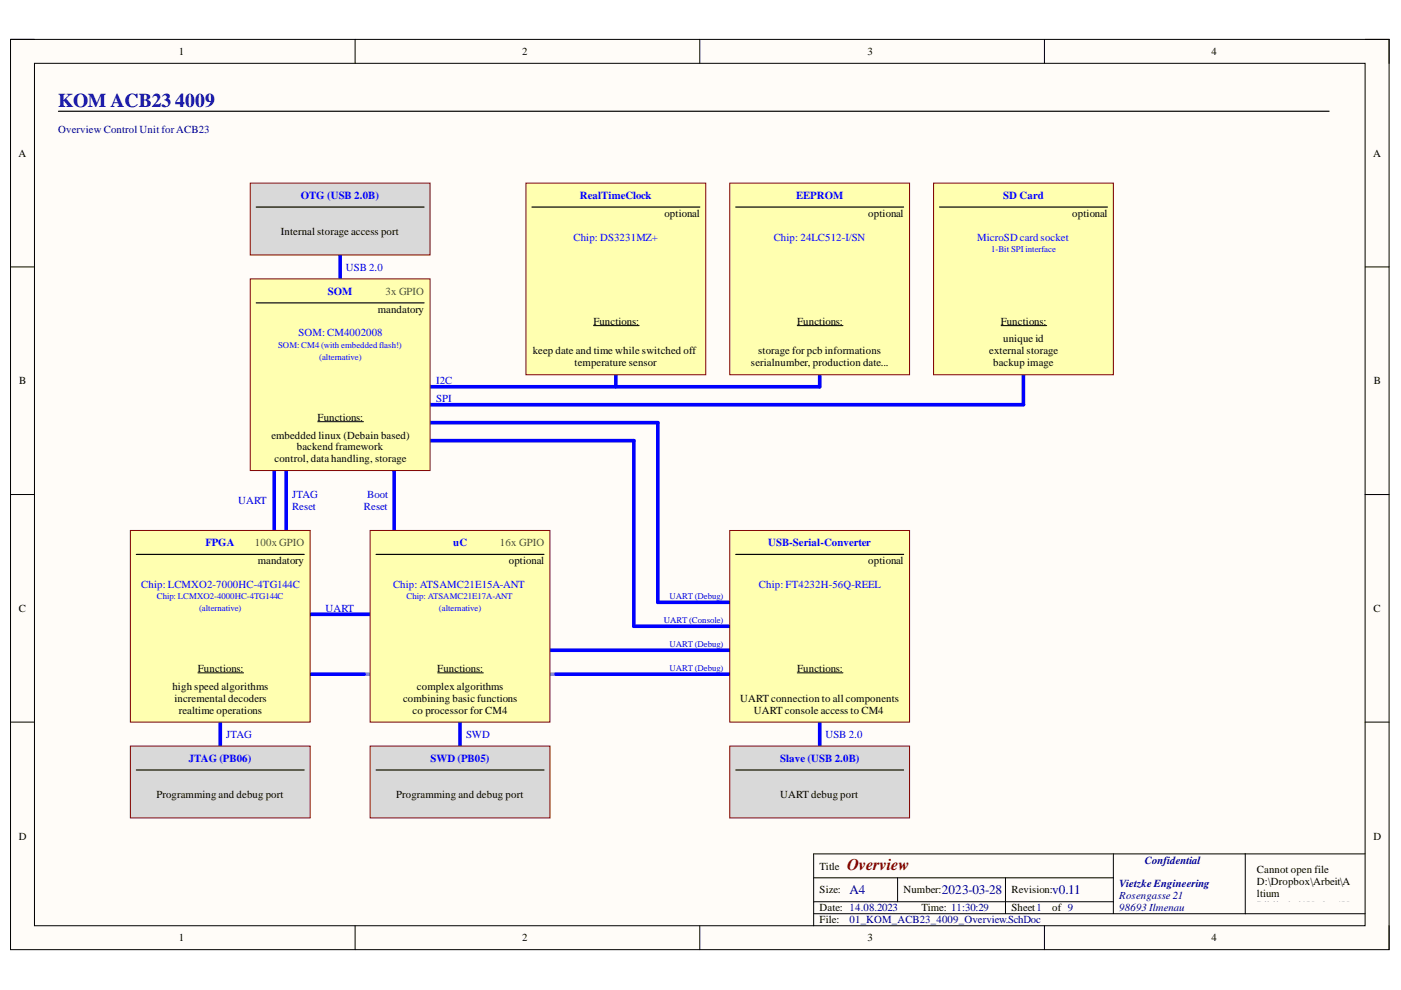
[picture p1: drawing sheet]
<svg xmlns="http://www.w3.org/2000/svg" width="297mm" height="210mm" viewBox="0 0 297 210" stroke-linecap="round" stroke-linejoin="round" font-family="sans-serif">
<defs><g id="words">
<g font-size="4.1" fill="#000080">
<text x="12.4" y="22.7">KOM ACB23</text>
<text x="37.1" y="22.7">4009</text>
</g>
<text font-size="3.5" fill="#800000" x="179.6" y="184.4">Overview</text>
<g font-size="2.8" fill="#000080">
<text x="180.1" y="189.6">A4</text>
<text x="199.7" y="189.6">2023-03-28</text>
<text x="223.1" y="189.6">v0.11</text>
</g>
<g font-size="2.3">
<text x="37.9" y="11.7">1</text>
<text x="110.7" y="11.7">2</text>
<text x="183.9" y="11.7">3</text>
<text x="256.8" y="11.7">4</text>
<text x="3.9" y="33.3">A</text>
<text x="291.1" y="33.3">A</text>
<text x="140.9" y="46">optional</text>
<text x="184.1" y="46">optional</text>
<text x="227.3" y="46">optional</text>
<text x="59.6" y="49.8">Internal storage access port</text>
<text x="80.1" y="66.3">mandatory</text>
<text x="125.8" y="68.8">Functions:</text>
<text x="169" y="68.8">Functions:</text>
<text x="212.2" y="68.8">Functions:</text>
<text x="112.9" y="75.1">keep date and time while switched off</text>
<text x="121.8" y="77.7">temperature sensor</text>
<text x="159.2" y="77.7">serialnumber, production date...</text>
<text x="160.7" y="75.1">storage for pcb informations</text>
<text x="209.7" y="75.1">external storage</text>
<text x="210.6" y="77.7">backup image</text>
<text x="212.7" y="72.6">unique id</text>
<text x="4.1" y="81.5">B</text>
<text x="291.3" y="81.5">B</text>
<text x="67.3" y="89.2">Functions:</text>
<text x="57.5" y="93">embedded linux (Debain based)</text>
<text x="62.9" y="95.5">backend framework</text>
<text x="58.2" y="98.1">control, data handling, storage</text>
<text x="54.7" y="119.6">mandatory</text>
<text x="107.9" y="119.6">optional</text>
<text x="184.1" y="119.6">optional</text>
<text x="4" y="129.8">C</text>
<text x="291.2" y="129.8">C</text>
<text x="42" y="142.4">Functions:</text>
<text x="92.7" y="142.4">Functions:</text>
<text x="169" y="142.4">Functions:</text>
<text x="36.5" y="146.2">high speed algorithms</text>
<text x="37" y="148.9">incremental decoders</text>
<text x="85.4" y="148.9">combining basic functions</text>
<text x="88.4" y="146.2">complex algorithms</text>
<text x="156.9" y="148.9">UART connection to all components</text>
<text x="37.9" y="151.4">realtime operations</text>
<text x="87.5" y="151.4">co processor for CM4</text>
<text x="159.8" y="151.4">UART console access to CM4</text>
<text x="33.2" y="169.1">Programming and debug port</text>
<text x="84" y="169.1">Programming and debug port</text>
<text x="165.4" y="169.1">UART debug port</text>
<text x="4" y="178">D</text>
<text x="291.2" y="178">D</text>
<text x="173.8" y="184.4">Title</text>
<text x="266.5" y="185.1">Cannot open file</text>
<text x="173.8" y="189.4">Size:</text>
<text x="191.5" y="189.4">Number:</text>
<text x="214.5" y="189.4">Revision:</text>
<text x="266.5" y="187.7">D:\Dropbox\Arbeit\A</text>
<text x="266.5" y="190.2">ltium</text>
<text x="173.8" y="193.2">Date: 14.08.2023</text>
<text x="173.8" y="195.8">File:</text>
<text x="195.3" y="193.2">Time: 11:30:29</text>
<text x="214.5" y="193.2">Sheet1</text>
<text x="223.1" y="193.2">of 9</text>
<text x="266.5" y="192.7">Bibliothek\Vorlage\V</text>
<text x="266.5" y="195.3">ietzke Engineering</text>
<text x="266.5" y="197.8">Logo 2014.png. File</text>
<text x="37.9" y="199.6">1</text>
<text x="110.7" y="199.6">2</text>
<text x="183.9" y="199.6">3</text>
<text x="256.8" y="199.6">4</text>
</g>
<g font-size="2.3" fill="#000080">
<text x="12.4" y="28.1">Overview Control Unit for ACB23</text>
<text x="242.7" y="183.1">Confidential</text>
<text x="237.3" y="188.2">Vietzke Engineering</text>
<text x="237.3" y="190.7">Rosengasse 21</text>
<text x="180.1" y="195.8">01_KOM_ACB23_4009_Overview.SchDoc</text>
<text x="237.3" y="193.2">98693 Ilmenau</text>
</g>
<g font-size="2.3" fill="#00f">
<text x="63.8" y="42.2">OTG (USB 2.0B)</text>
<text x="122.9" y="42.2">RealTimeClock</text>
<text x="168.8" y="42.2">EEPROM</text>
<text x="212.7" y="42.2">SD Card</text>
<text x="121.6" y="51.1">Chip: DS3231MZ+</text>
<text x="164" y="51.1">Chip: 24LC512-I/SN</text>
<text x="207.2" y="51.1">MicroSD card socket</text>
<text x="73.3" y="57.4">USB 2.0</text>
<text x="69.5" y="62.5">SOM</text>
<text x="63.3" y="71.3">SOM: CM4002008</text>
<text x="92.5" y="81.5">I2C</text>
<text x="92.5" y="85.3">SPI</text>
<text x="50.5" y="106.9">UART</text>
<text x="61.9" y="105.7">JTAG</text>
<text x="77.8" y="105.7">Boot</text>
<text x="61.9" y="108.2">Reset</text>
<text x="77.2" y="108.2">Reset</text>
<text x="43.6" y="115.8">FPGA</text>
<text x="96.1" y="115.8">uC</text>
<text x="162.9" y="115.8">USB-Serial-Converter</text>
<text x="29.9" y="124.7">Chip: LCMXO2-7000HC-4TG144C</text>
<text x="83.3" y="124.7">Chip: ATSAMC21E15A-ANT</text>
<text x="160.9" y="124.7">Chip: FT4232H-56Q-REEL</text>
<text x="69" y="129.8">UART</text>
<text x="40" y="161.5">JTAG (PB06)</text>
<text x="48" y="156.5">JTAG</text>
<text x="91.3" y="161.5">SWD (PB05)</text>
<text x="98.8" y="156.5">SWD</text>
<text x="165.4" y="161.5">Slave (USB 2.0B)</text>
<text x="175" y="156.5">USB 2.0</text>
</g>
<g font-size="2.3" fill="#38761d">
<text x="81.7" y="62.5">3x GPIO</text>
<text x="54.1" y="115.8">100x GPIO</text>
<text x="106" y="115.8">16x GPIO</text>
</g>
<g font-size="1.9" fill="#00f">
<text x="210.1" y="53.4">1-Bit SPI interface</text>
<text x="59" y="73.7">SOM: CM4 (with embedded flash!)</text>
<text x="67.7" y="76.2">(alternative)</text>
<text x="33.2" y="127">Chip: LCMXO2-4000HC-4TG144C</text>
<text x="42.2" y="129.6">(alternative)</text>
<text x="86.2" y="127">Chip: ATSAMC21E17A-ANT</text>
<text x="93.1" y="129.6">(alternative)</text>
<text x="142" y="127">UART(Debug)</text>
<text x="140.8" y="132.1">UART(Console)</text>
<text x="142" y="137.2">UART(Debug)</text>
<text x="142" y="142.3">UART(Debug)</text>
</g>
</g></defs>
<path d="M2.2 8.4h292.3v192.9h-292.3z" fill-rule="evenodd" fill="#fffcf8"/>
<path d="M2.2 8.4h292.3v192.9h-292.3z" fill="none" stroke="#000" stroke-width=".21"/>
<path d="M7.3 13.4h282.1v182.9h-282.1z" fill-rule="evenodd" fill="#fffcf8"/>
<g fill="none" stroke="#000" stroke-width=".21">
<path d="M2.2 8.3h5.1M7.3 13.4h282.1v182.9h-282.1zM75.3 8.3v5.1M148.4 8.3v5.1M221.4 8.4v5M289.4 8.4h5.1v5M2.2 56.6h5.1M289.4 56.6h5.1M2.2 104.9h5.1M289.4 104.9h5.1M2.2 153.1h5.1M289.4 153.1h5.1"/>
<path d="M75.3 196.3v5M148.4 196.3v5M172.5 186.1h63.6M172.5 193.7h116.9M172.5 191.2h63.6M190.3 186.1v5.1M213.2 186.1v7.6M221.4 196.3v5M236.1 181v12.7M264 181v12.7M289.4 181h-116.9v15.3M294.5 196.3v5"/>
</g>
<g fill="none" stroke="#00f" stroke-width=".76">
<path d="M72.1 54.1v5M130.6 79.5v2.5M173.8 79.5v2.5h-82.6M217 79.5v6.3h-125.8M58.1 99.8v12.7M60.7 99.8v12.7M83.6 99.8v12.7M91.2 93.4h43.2M91.2 89.6h48.3M65.8 130.2h12.7M116.6 137.9h38.1M134.4 132.8h20.3"/>
<path d="M139.5 127.7h15.2M46.7 153.1v5.1M65.8 142.9h11.4M97.5 153.1v5.1M117.9 142.9h36.8M173.8 153.1v5.1"/>
</g>
<path d="M77.2 142.9h40.7" fill="none" stroke="#6fa8dc" stroke-width=".76"/>
<path d="M12.4 23.6h269.4" fill="none" stroke="#000" stroke-width=".25"/>
<path d="M27.6 112.5h38.2v40.6h-38.2z" fill-rule="evenodd" fill="#ffffb0"/>
<path d="M27.6 112.5h38.2v40.6h-38.2z" fill="none" stroke="#800000" stroke-width=".21"/>
<path d="M28.9 117.5h35.6" fill="none" stroke="#000" stroke-width=".25"/>
<path d="M42 142.7h9.6" fill="none" stroke="#000" stroke-width=".21"/>
<path d="M78.5 112.5h38.1v40.6h-38.1z" fill-rule="evenodd" fill="#ffffb0"/>
<path d="M78.5 112.5h38.1v40.6h-38.1z" fill="none" stroke="#800000" stroke-width=".21"/>
<path d="M79.7 117.5h35.6" fill="none" stroke="#000" stroke-width=".25"/>
<path d="M92.8 142.7h9.7" fill="none" stroke="#000" stroke-width=".21"/>
<path d="M53.1 59.1h38.1v40.7h-38.1z" fill-rule="evenodd" fill="#ffffb0"/>
<path d="M53.1 59.1h38.1v40.7h-38.1z" fill="none" stroke="#800000" stroke-width=".21"/>
<path d="M54.3 64.2h35.6" fill="none" stroke="#000" stroke-width=".25"/>
<path d="M67.4 89.4h9.7" fill="none" stroke="#000" stroke-width=".21"/>
<path d="M154.7 112.5h38.1v40.6h-38.1z" fill-rule="evenodd" fill="#ffffb0"/>
<path d="M154.7 112.5h38.1v40.6h-38.1z" fill="none" stroke="#800000" stroke-width=".21"/>
<path d="M156 117.5h35.6" fill="none" stroke="#000" stroke-width=".25"/>
<path d="M169 142.7h9.7" fill="none" stroke="#000" stroke-width=".21"/>
<path d="M78.5 158.2h38.1v15.2h-38.1z" fill-rule="evenodd" fill="#d9d9d9"/>
<path d="M78.5 158.2h38.1v15.2h-38.1z" fill="none" stroke="#800000" stroke-width=".21"/>
<path d="M79.7 163.3h35.6" fill="none" stroke="#000" stroke-width=".25"/>
<path d="M27.6 158.2h38.2v15.2h-38.2z" fill-rule="evenodd" fill="#d9d9d9"/>
<path d="M27.6 158.2h38.2v15.2h-38.2z" fill="none" stroke="#800000" stroke-width=".21"/>
<path d="M28.9 163.3h35.6" fill="none" stroke="#000" stroke-width=".25"/>
<path d="M53.1 38.8h38.1v15.3h-38.1z" fill-rule="evenodd" fill="#d9d9d9"/>
<path d="M53.1 38.8h38.1v15.3h-38.1z" fill="none" stroke="#800000" stroke-width=".21"/>
<path d="M54.3 43.9h35.6" fill="none" stroke="#000" stroke-width=".25"/>
<path d="M197.9 38.8h38.2v40.7h-38.2z" fill-rule="evenodd" fill="#ffffb0"/>
<path d="M197.9 38.8h38.2v40.7h-38.2z" fill="none" stroke="#800000" stroke-width=".21"/>
<path d="M199.2 43.9h35.6" fill="none" stroke="#000" stroke-width=".25"/>
<path d="M212.2 69h9.7" fill="none" stroke="#000" stroke-width=".21"/>
<path d="M111.5 38.8h38.1v40.7h-38.1z" fill-rule="evenodd" fill="#ffffb0"/>
<path d="M111.5 38.8h38.1v40.7h-38.1z" fill="none" stroke="#800000" stroke-width=".21"/>
<path d="M112.8 43.9h35.6" fill="none" stroke="#000" stroke-width=".25"/>
<path d="M125.8 69h9.7" fill="none" stroke="#000" stroke-width=".21"/>
<path d="M154.7 38.8h38.1v40.7h-38.1z" fill-rule="evenodd" fill="#ffffb0"/>
<path d="M154.7 38.8h38.1v40.7h-38.1z" fill="none" stroke="#800000" stroke-width=".21"/>
<path d="M156 43.9h35.6" fill="none" stroke="#000" stroke-width=".25"/>
<path d="M169 69h9.7" fill="none" stroke="#000" stroke-width=".21"/>
<path d="M139.5 89.6v38.1" fill="none" stroke="#00f" stroke-width=".76"/>
<path d="M154.7 158.2h38.1v15.2h-38.1z" fill-rule="evenodd" fill="#d9d9d9"/>
<path d="M154.7 158.2h38.1v15.2h-38.1z" fill="none" stroke="#800000" stroke-width=".21"/>
<path d="M156 163.3h35.6" fill="none" stroke="#000" stroke-width=".25"/>
<path d="M134.4 93.4v39.4" fill="none" stroke="#00f" stroke-width=".76"/>
<use href="#words"/>
</svg>
